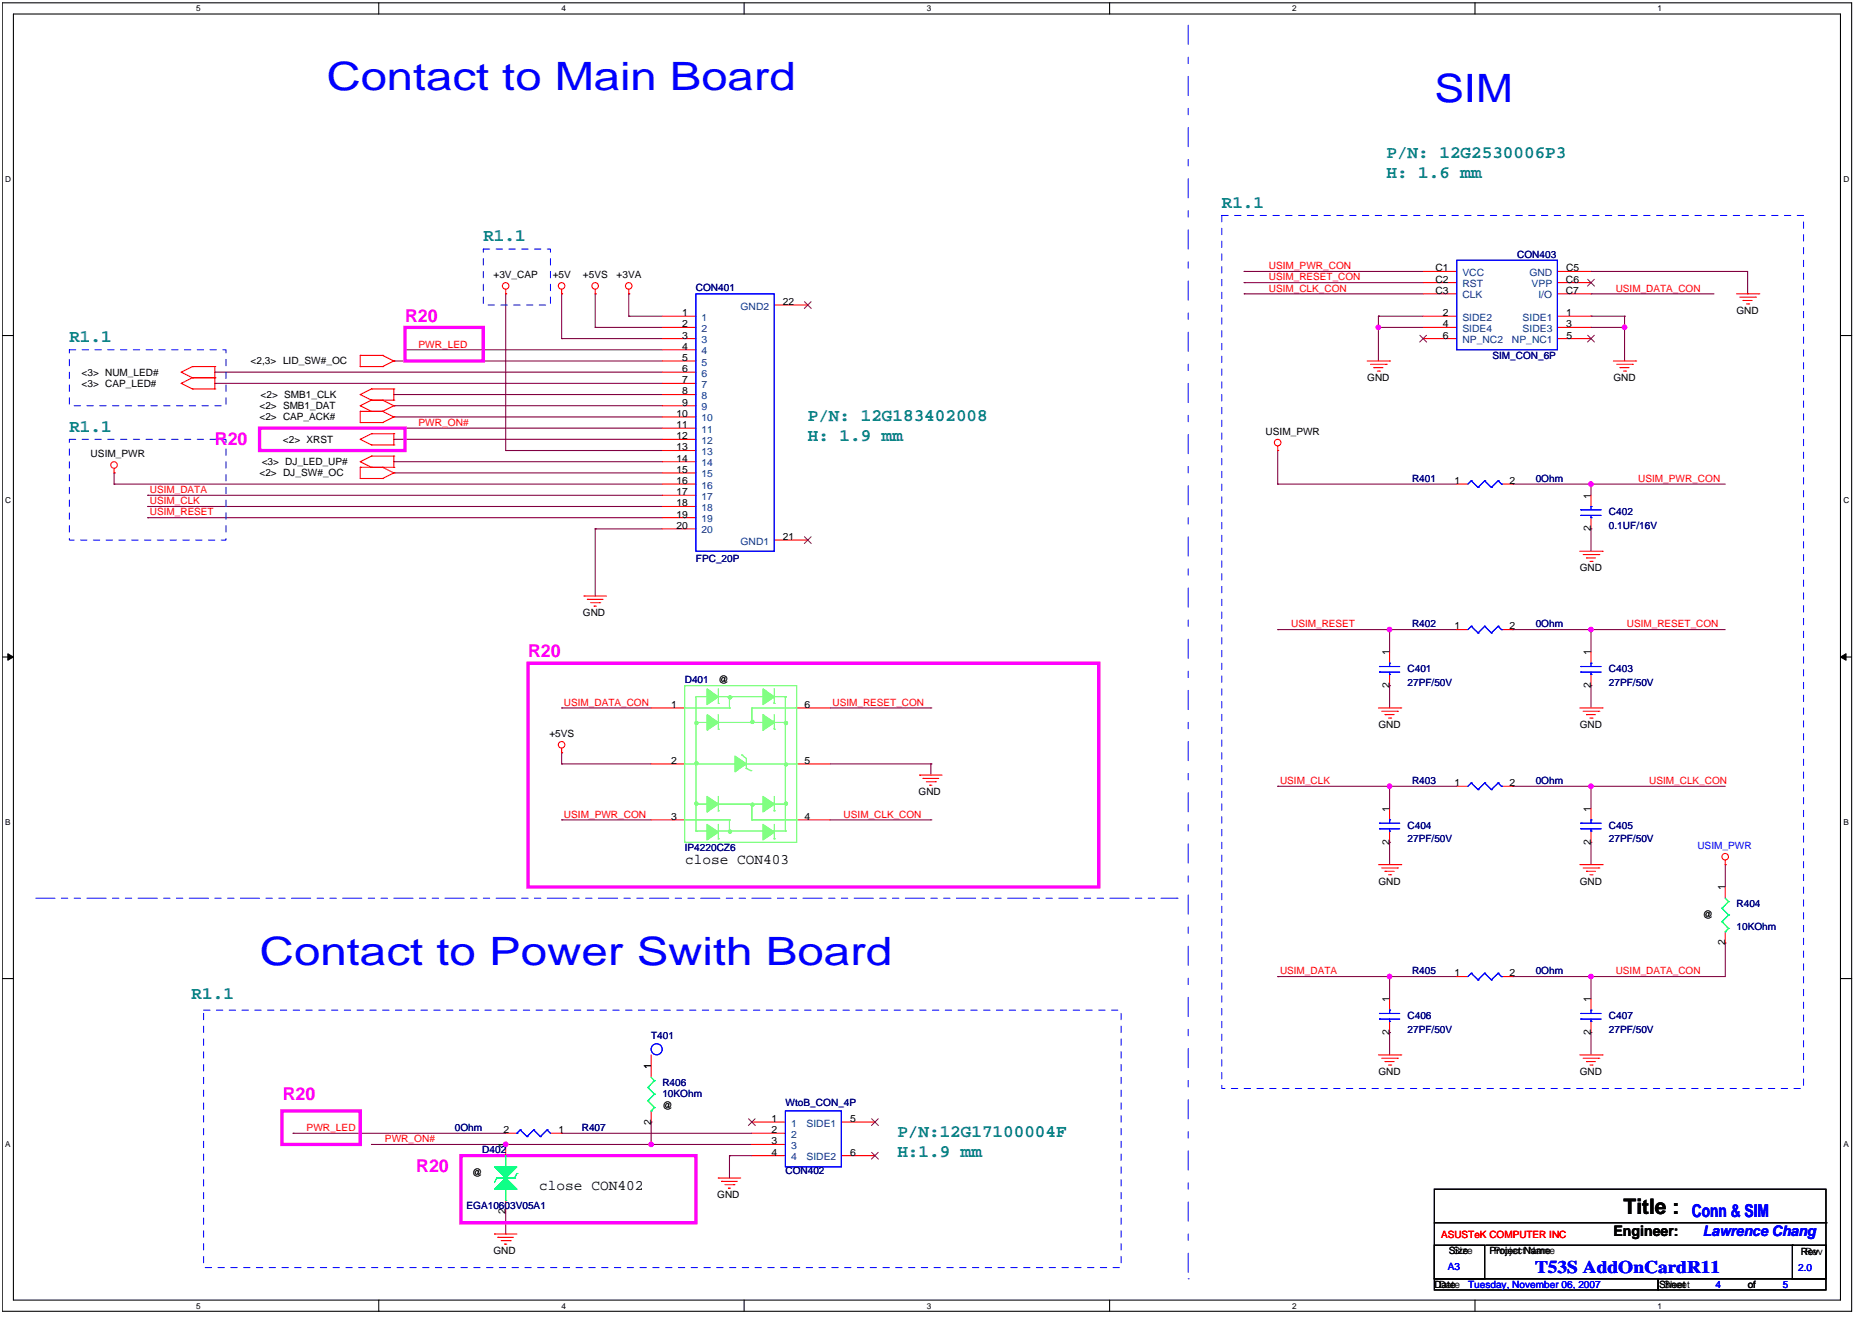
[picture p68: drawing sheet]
<svg xmlns="http://www.w3.org/2000/svg" width="297mm" height="210mm" viewBox="0 0 297 210" stroke-linecap="round" stroke-linejoin="round" font-family="sans-serif">
<defs><g id="words">
<g font-size="6.2" fill="#00f">
<text x="51.9" y="14.4">Contact to Main Board</text>
<text x="227.9" y="16.2">SIM</text>
<text x="41.3" y="153.3">Contact to Power Swith Board</text>
</g>
<text font-size="3.4" x="258" y="192.9">Title :</text>
<g font-size="2.8" fill="#008080">
<text x="220.3" y="25.1">P/N: 12G2530006P3</text>
<text x="220.3" y="28.3">H: 1.6 mm</text>
<text x="194.2" y="33">R1.1</text>
<text x="76.8" y="38.4">R1.1</text>
<text x="11" y="54.4">R1.1</text>
<text x="11" y="68.6">R1.1</text>
<text x="128.4" y="66.8">P/N: 12G183402008</text>
<text x="128.4" y="70">H: 1.9 mm</text>
<text x="30.5" y="158.7">R1.1</text>
<text x="142.6" y="180.6">P/N:12G17100004F</text>
<text x="142.6" y="183.8">H:1.9 mm</text>
</g>
<g font-size="2.8" fill="#f0f">
<text x="64.4" y="51.1">R20</text>
<text x="34.1" y="70.7">R20</text>
<text x="83.9" y="104.4">R20</text>
<text x="44.9" y="174.8">R20</text>
<text x="66.1" y="186.2">R20</text>
</g>
<g font-size="2.8" fill="#00f">
<text x="268.8" y="193.3">Conn &amp; SIM</text>
<text x="243.9" y="202.2">T53S AddOnCardR11</text>
</g>
<g font-size="2.3">
<text x="108.9" y="137.3">close CON403</text>
<text x="85.7" y="189">close CON402</text>
<text x="256.4" y="196.4">Engineer:</text>
</g>
<text font-size="2.3" fill="#00f" x="270.6" y="196.4">Lawrence Chang</text>
<g font-size="1.6" fill="#000080">
<text x="241.1" y="41">CON403</text>
<text x="110.6" y="46.1">CON401</text>
<text x="237.2" y="57">SIM_CON_6P</text>
<text x="224.4" y="76.5">R401</text>
<text x="244" y="76.5">0Ohm</text>
<text x="255.7" y="81.9">C402</text>
<text x="110.6" y="89.2">FPC_20P</text>
<text x="255.7" y="84">0.1UF/16V</text>
<text x="224.4" y="99.7">R402</text>
<text x="244" y="99.7">0Ohm</text>
<text x="223.7" y="106.8">C401</text>
<text x="255.7" y="106.8">C403</text>
<text x="108.8" y="108.5">D401</text>
<text x="223.7" y="108.9">27PF/50V</text>
<text x="255.7" y="108.9">27PF/50V</text>
<text x="224.4" y="124.5">R403</text>
<text x="244" y="124.5">0Ohm</text>
<text x="223.7" y="131.7">C404</text>
<text x="255.7" y="131.7">C405</text>
<text x="108.8" y="135.3">IP4220CZ6</text>
<text x="223.7" y="133.8">27PF/50V</text>
<text x="255.7" y="133.8">27PF/50V</text>
<text x="275.9" y="144.1">R404</text>
<text x="275.9" y="147.7">10KOhm</text>
<text x="224.4" y="154.8">R405</text>
<text x="244" y="154.8">0Ohm</text>
<text x="223.7" y="161.9">C406</text>
<text x="255.7" y="161.9">C407</text>
<text x="103.5" y="165.1">T401</text>
<text x="223.7" y="164">27PF/50V</text>
<text x="255.7" y="164">27PF/50V</text>
<text x="105.3" y="172.6">R406</text>
<text x="72.3" y="179.7">0Ohm</text>
<text x="92.4" y="179.7">R407</text>
<text x="105.3" y="174.3">10KOhm</text>
<text x="124.8" y="175.7">WtoB_CON_4P</text>
<text x="76.6" y="183.2">D402</text>
<text x="124.8" y="186.4">CON402</text>
<text x="74.1" y="192.1">EGA10603V05A1</text>
</g>
<g font-size="1.6">
<text x="78.4" y="44.2">+3V_CAP</text>
<text x="87.8" y="44.2">+5V</text>
<text x="92.6" y="44.2">+5VS</text>
<text x="98" y="44.2">+3VA</text>
<text x="228.1" y="43.1">C1</text>
<text x="228.1" y="44.9">C2</text>
<text x="228.1" y="46.7">C3</text>
<text x="248.8" y="46.7">C7</text>
<text x="248.8" y="44.9">C6</text>
<text x="248.9" y="43.1">C5</text>
<text x="108.4" y="50.2">1</text>
<text x="108.4" y="52">2</text>
<text x="108.4" y="53.8">3</text>
<text x="124.4" y="48.4">22</text>
<text x="229.3" y="50.2">2</text>
<text x="229.3" y="52">4</text>
<text x="229.3" y="53.8">6</text>
<text x="248.9" y="50.2">1</text>
<text x="248.9" y="52">3</text>
<text x="248.9" y="53.8">5</text>
<text x="275.9" y="49.9">GND</text>
<text x="13" y="59.7">&lt;3&gt; NUM_LED#</text>
<text x="39.8" y="57.9">&lt;2,3&gt; LID_SW#_OC</text>
<text x="108.4" y="55.6">4</text>
<text x="108.4" y="57.3">5</text>
<text x="108.4" y="59.1">6</text>
<text x="13" y="61.4">&lt;3&gt; CAP_LED#</text>
<text x="41.2" y="65">&lt;2&gt; SMB1_DAT</text>
<text x="41.4" y="63.2">&lt;2&gt; SMB1_CLK</text>
<text x="108.4" y="60.9">7</text>
<text x="108.4" y="62.7">8</text>
<text x="108.4" y="64.4">9</text>
<text x="217.3" y="60.5">GND</text>
<text x="256.4" y="60.5">GND</text>
<text x="41.2" y="66.8">&lt;2&gt; CAP_ACK#</text>
<text x="45" y="70.3">&lt;2&gt; XRST</text>
<text x="107.5" y="66.2">10</text>
<text x="107.5" y="68">11</text>
<text x="107.5" y="69.8">12</text>
<text x="107.5" y="71.6">13</text>
<text x="201.1" y="69.1">USIM_PWR</text>
<text x="14.4" y="72.6">USIM_PWR</text>
<text x="41.2" y="75.7">&lt;2&gt; DJ_SW#_OC</text>
<text x="41.6" y="73.9">&lt;3&gt; DJ_LED_UP#</text>
<text x="107.5" y="73.3">14</text>
<text x="107.5" y="75.1">15</text>
<text x="107.5" y="76.9">16</text>
<text x="231.1" y="76.9">1</text>
<text x="239.9" y="76.9">2</text>
<text x="107.5" y="78.7">17</text>
<text x="107.5" y="80.4">18</text>
<text x="107.5" y="82.2">19</text>
<text x="252.8" y="79.2" transform="rotate(-90 252.8 79.2)">1</text>
<text x="107.5" y="84">20</text>
<text x="124.4" y="85.8">21</text>
<text x="252.8" y="84.4" transform="rotate(-90 252.8 84.4)">2</text>
<text x="251.1" y="90.8">GND</text>
<text x="92.6" y="97.9">GND</text>
<text x="231.1" y="100">1</text>
<text x="239.9" y="100">2</text>
<text x="220.8" y="104.1" transform="rotate(-90 220.8 104.1)">1</text>
<text x="252.8" y="104.1" transform="rotate(-90 252.8 104.1)">1</text>
<text x="106.7" y="112.4">1</text>
<text x="114.2" y="108.5">@</text>
<text x="127.8" y="112.4">6</text>
<text x="220.8" y="109.3" transform="rotate(-90 220.8 109.3)">2</text>
<text x="252.8" y="109.3" transform="rotate(-90 252.8 109.3)">2</text>
<text x="87.3" y="117.1">+5VS</text>
<text x="219" y="115.7">GND</text>
<text x="251.1" y="115.7">GND</text>
<text x="106.7" y="121.3">2</text>
<text x="127.8" y="121.3">5</text>
<text x="231.1" y="124.9">1</text>
<text x="239.9" y="124.9">2</text>
<text x="106.7" y="130.2">3</text>
<text x="127.8" y="130.2">4</text>
<text x="146" y="126.3">GND</text>
<text x="220.8" y="129" transform="rotate(-90 220.8 129)">1</text>
<text x="252.8" y="129" transform="rotate(-90 252.8 129)">1</text>
<text x="220.8" y="134.2" transform="rotate(-90 220.8 134.2)">2</text>
<text x="252.8" y="134.2" transform="rotate(-90 252.8 134.2)">2</text>
<text x="219" y="140.6">GND</text>
<text x="251.1" y="140.6">GND</text>
<text x="274.1" y="141.4" transform="rotate(-90 274.1 141.4)">1</text>
<text x="270.6" y="145.9">@</text>
<text x="231.1" y="155.1">1</text>
<text x="239.9" y="155.1">2</text>
<text x="274.1" y="150.2" transform="rotate(-90 274.1 150.2)">2</text>
<text x="220.8" y="159.2" transform="rotate(-90 220.8 159.2)">1</text>
<text x="252.8" y="159.2" transform="rotate(-90 252.8 159.2)">1</text>
<text x="220.8" y="164.4" transform="rotate(-90 220.8 164.4)">2</text>
<text x="252.8" y="164.4" transform="rotate(-90 252.8 164.4)">2</text>
<text x="103.5" y="169.9" transform="rotate(-90 103.5 169.9)">1</text>
<text x="219" y="170.8">GND</text>
<text x="251.1" y="170.8">GND</text>
<text x="103.5" y="178.6" transform="rotate(-90 103.5 178.6)">2</text>
<text x="105.3" y="176.1">@</text>
<text x="122.6" y="178.2">1</text>
<text x="135.1" y="178.2">5</text>
<text x="80" y="180">2</text>
<text x="80.3" y="182.3" transform="rotate(-90 80.3 182.3)">1</text>
<text x="88.7" y="180">1</text>
<text x="122.6" y="183.6">4</text>
<text x="122.6" y="181.8">3</text>
<text x="122.6" y="180">2</text>
<text x="135.1" y="183.6">6</text>
<text x="75" y="186.8">@</text>
<text x="114" y="190.3">GND</text>
<text x="80.3" y="192.9" transform="rotate(-90 80.3 192.9)">2</text>
<text x="78.4" y="199.2">GND</text>
<text x="230.2" y="199.2">Size</text>
<text x="230.9" y="199.2">Size</text>
<text x="236.7" y="199.2">Project Name</text>
<text x="237.4" y="199.2">Project Name</text>
<text x="286.1" y="199.4">Rev</text>
<text x="286.8" y="199.4">Rev</text>
<text x="227.9" y="204.6">Date</text>
<text x="228.6" y="204.6">Date</text>
<text x="263.6" y="204.6">Sheet</text>
<text x="264.3" y="204.6">Sheet</text>
<text x="277.7" y="204.6">of</text>
</g>
<g font-size="1.6" fill="#f00">
<text x="201.6" y="44.5">USIM_RESET_CON</text>
<text x="201.6" y="42.8">USIM_PWR_CON</text>
<text x="201.6" y="46.3">USIM_CLK_CON</text>
<text x="256.7" y="46.3">USIM_DATA_CON</text>
<text x="66.5" y="55.2">PWR_LED</text>
<text x="66.5" y="67.7">PWR_ON#</text>
<text x="260.3" y="76.5">USIM_PWR_CON</text>
<text x="23.8" y="78.3">USIM_DATA</text>
<text x="23.8" y="81.9">USIM_RESET</text>
<text x="23.8" y="80.1">USIM_CLK</text>
<text x="205.2" y="99.7">USIM_RESET</text>
<text x="258.5" y="99.7">USIM_RESET_CON</text>
<text x="89.6" y="112.1">USIM_DATA_CON</text>
<text x="132.3" y="112.1">USIM_RESET_CON</text>
<text x="203.4" y="124.5">USIM_CLK</text>
<text x="262.1" y="124.5">USIM_CLK_CON</text>
<text x="89.6" y="129.9">USIM_PWR_CON</text>
<text x="134.1" y="129.9">USIM_CLK_CON</text>
<text x="203.4" y="154.8">USIM_DATA</text>
<text x="256.7" y="154.8">USIM_DATA_CON</text>
<text x="48.7" y="179.7">PWR_LED</text>
<text x="61.2" y="181.4">PWR_ON#</text>
<text x="229" y="196.7">ASUSTeK COMPUTER INC</text>
</g>
<g font-size="1.6" fill="#004080">
<text x="232.4" y="43.8">VCC</text>
<text x="232.4" y="45.6">RST</text>
<text x="232.4" y="47.4">CLK</text>
<text x="243" y="43.8">GND</text>
<text x="243.4" y="45.6">VPP</text>
<text x="244.5" y="47.4">I/O</text>
<text x="111.5" y="51">1</text>
<text x="111.5" y="52.7">2</text>
<text x="117.7" y="49.2">GND2</text>
<text x="232.4" y="51">SIDE2</text>
<text x="232.4" y="52.7">SIDE4</text>
<text x="241.9" y="51">SIDE1</text>
<text x="241.9" y="52.7">SIDE3</text>
<text x="111.5" y="54.5">3</text>
<text x="111.5" y="56.3">4</text>
<text x="111.5" y="58.1">5</text>
<text x="111.5" y="59.8">6</text>
<text x="232.4" y="54.5">NP_NC2</text>
<text x="240.3" y="54.5">NP_NC1</text>
<text x="111.5" y="61.6">7</text>
<text x="111.5" y="63.4">8</text>
<text x="111.5" y="65.2">9</text>
<text x="111.5" y="67">10</text>
<text x="111.5" y="68.7">11</text>
<text x="111.5" y="70.5">12</text>
<text x="111.5" y="72.3">13</text>
<text x="111.5" y="74.1">14</text>
<text x="111.5" y="75.8">15</text>
<text x="111.5" y="77.6">16</text>
<text x="111.5" y="79.4">17</text>
<text x="111.5" y="81.2">18</text>
<text x="111.5" y="83">19</text>
<text x="111.5" y="84.7">20</text>
<text x="117.7" y="86.5">GND1</text>
<text x="125.7" y="179">1</text>
<text x="128.2" y="179">SIDE1</text>
<text x="125.7" y="184.3">4</text>
<text x="125.7" y="182.5">3</text>
<text x="125.7" y="180.7">2</text>
<text x="128.2" y="184.3">SIDE2</text>
</g>
<g font-size="1.6" fill="#00f">
<text x="269.7" y="134.9">USIM_PWR</text>
<text x="230.1" y="201.7">A3</text>
<text x="285.7" y="201.9">2.0</text>
<text x="233.3" y="204.6">Tuesday, November 06, 2007</text>
<text x="272.6" y="204.6">4</text>
<text x="283.3" y="204.6">5</text>
</g>
<g font-size="1.3">
<text x="31.2" y="1.8">5</text>
<text x="89.2" y="1.8">4</text>
<text x="147.3" y="1.8">3</text>
<text x="205.4" y="1.8">2</text>
<text x="263.4" y="1.8">1</text>
<text x=".8" y="28.9">D</text>
<text x="292.9" y="28.9">D</text>
<text x=".8" y="80">C</text>
<text x="292.9" y="80">C</text>
<text x=".8" y="131">B</text>
<text x="292.9" y="131">B</text>
<text x=".8" y="182.1">A</text>
<text x="292.9" y="182.1">A</text>
<text x="31.2" y="207.9">5</text>
<text x="89.2" y="207.9">4</text>
<text x="147.3" y="207.9">3</text>
<text x="205.4" y="207.9">2</text>
<text x="263.4" y="207.9">1</text>
</g>
</g></defs>
<path d="M.4 .4h293.8v207.9h-293.8zM2.1 2.2h290.4v204.3h-290.4z" fill="none" stroke="#000" stroke-width=".17"/>
<g fill="#fff">
<path d="M31.1 .6h.7v1.5h-.7z"/>
<path d="M31.1 206.7h.7v1.4h-.7z"/>
</g>
<path d="M60.2 .4v1.8M60.2 206.5v1.8" fill="none" stroke="#000" stroke-width=".17"/>
<g fill="#fff">
<path d="M89.2 .6h.7v1.5h-.7z"/>
<path d="M89.2 206.7h.7v1.4h-.7z"/>
</g>
<path d="M118.2 .4v1.8M118.2 206.5v1.8" fill="none" stroke="#000" stroke-width=".17"/>
<g fill="#fff">
<path d="M147.3 .6h.7v1.5h-.7z"/>
<path d="M147.3 206.7h.7v1.4h-.7z"/>
</g>
<path d="M176.3 .4v1.8M176.3 206.5v1.8" fill="none" stroke="#000" stroke-width=".17"/>
<g fill="#fff">
<path d="M205.3 .6h.7v1.5h-.7z"/>
<path d="M205.3 206.7h.7v1.4h-.7z"/>
</g>
<path d="M234.4 .4v1.8M234.4 206.5v1.8" fill="none" stroke="#000" stroke-width=".17"/>
<g fill="#fff">
<path d="M263.4 .6h.7v1.5h-.7z"/>
<path d="M263.4 206.7h.7v1.4h-.7z"/>
<path d="M.8 27.8h.9v1.4h-.9z"/>
<path d="M292.9 27.8h.9v1.4h-.9z"/>
<path d="M.8 78.8h.9v1.4h-.9z"/>
<path d="M292.9 78.8h.9v1.4h-.9z"/>
</g>
<path d="M.4 53.3h1.7M292.5 53.3h1.7" fill="none" stroke="#000" stroke-width=".17"/>
<g fill="#fff">
<path d="M.8 129.9h.8v1.4h-.8z"/>
<path d="M292.9 129.9h.9v1.4h-.9z"/>
</g>
<path d="M.4 104.4h1.7M292.5 104.4h1.7" fill="none" stroke="#000" stroke-width=".17"/>
<path d="M1.2 103.8l.9 .6-.9 .5zM292.5 104.4l.9-.6v1.1z" fill="#000"/>
<path d="M1.2 103.8l.9 .6-.9 .5zM292.5 104.4l.9-.6v1.1z" fill="none" stroke="#000" stroke-width=".16"/>
<g fill="#fff">
<path d="M.8 181h.8v1.4h-.8z"/>
<path d="M292.9 181h.9v1.4h-.9z"/>
</g>
<path d="M.4 155.4h1.7M292.5 155.4h1.7" fill="none" stroke="#000" stroke-width=".17"/>
<g fill="none" stroke="#800040" stroke-width=".17">
<path d="M64.4 55.6h.1M64.4 55.6h40.9M89.2 53.8h.1M89.2 46.7h.1M89.2 46.7v7.1M89.2 53.8h16.1M94.6 52h.1M94.6 46.7h.1M94.6 46.7v5.3M94.6 52h10.7M99.9 46.7h.1M99.9 50.2h.1"/>
<path d="M99.9 46.7v3.5M99.9 50.2h5.4M197.7 44.9h.1M197.7 44.9h28.4M252.8 46.7h.1M252.8 46.7h19.6M64.4 68h.1M64.4 68h40.9M94.6 84h.1M94.6 84v10.7M274.2 137.3h.1M274.2 137.3v3.6"/>
<path d="M203 155.1h.1M203 155.1h17.8M220.8 155.1h.1M220.8 155.1v3.6M252.8 155.1h.1M252.8 155.1v3.6M274.2 149.8h.1M274.2 149.8v5.3h-21.4M103.5 178.2h.1M103.5 178.2v3.6M115.9 183.6h.1M115.9 183.6v3.5"/>
<path d="M115.9 183.6h3.6"/>
</g>
<circle cx="252.8" cy="155.1" r=".35" fill="#f0f"/>
<circle cx="252.8" cy="155.1" r=".35" fill="none" stroke="#f0f" stroke-width=".17"/>
<path d="M220.8 155.1h10.7M220.8 155.1h.1M240.4 155.1h12.4M240.4 155.1h.1M220.8 164h.1M220.8 164v3.6M252.8 164h.1M252.8 164v3.6" fill="none" stroke="#800040" stroke-width=".17"/>
<circle cx="220.8" cy="155.1" r=".35" fill="#f0f"/>
<circle cx="220.8" cy="155.1" r=".35" fill="none" stroke="#f0f" stroke-width=".17"/>
<path d="M197.7 43.1h.1M197.7 46.7h.1M197.7 43.1h28.4M197.7 46.7h28.4M252.8 76.9h.1M252.8 76.9v1.8M252.8 76.9h21.4M252.8 84h.1M252.8 84v3.6" fill="none" stroke="#800040" stroke-width=".17"/>
<circle cx="252.8" cy="76.9" r=".35" fill="#f0f"/>
<circle cx="252.8" cy="76.9" r=".35" fill="none" stroke="#f0f" stroke-width=".17"/>
<path d="M203 76.9h.1M203 76.9h28.5M220.8 108.9h.1M220.8 108.9v3.6M252.8 100h.1M252.8 100h21.4" fill="none" stroke="#800040" stroke-width=".17"/>
<circle cx="252.8" cy="100" r=".35" fill="#f0f"/>
<circle cx="252.8" cy="100" r=".35" fill="none" stroke="#f0f" stroke-width=".17"/>
<path d="M220.8 100h.1M220.8 100v3.6" fill="none" stroke="#800040" stroke-width=".17"/>
<circle cx="220.8" cy="100" r=".35" fill="#f0f"/>
<circle cx="220.8" cy="100" r=".35" fill="none" stroke="#f0f" stroke-width=".17"/>
<g fill="none" stroke="#800040" stroke-width=".17">
<path d="M240.4 76.9h12.4M240.4 76.9h.1M203 100h.1M203 100h28.5M220.8 100h.1M252.8 100h.1M252.8 100v3.6M220.8 124.9h10.7M220.8 133.8h.1M220.8 124.9h.1M220.8 133.8v3.5M252.8 124.9h.1"/>
<path d="M252.8 124.9v3.6"/>
</g>
<circle cx="220.8" cy="124.9" r=".35" fill="#f0f"/>
<circle cx="220.8" cy="124.9" r=".35" fill="none" stroke="#f0f" stroke-width=".17"/>
<path d="M203 124.9h.1M203 124.9h17.8M220.8 124.9h.1M220.8 124.9v3.6M252.8 133.8h.1M252.8 124.9h.1M252.8 133.8v3.5M252.8 124.9h21.4" fill="none" stroke="#800040" stroke-width=".17"/>
<circle cx="252.8" cy="124.9" r=".35" fill="#f0f"/>
<circle cx="252.8" cy="124.9" r=".35" fill="none" stroke="#f0f" stroke-width=".17"/>
<path d="M252.8 43.1h.1M252.8 43.1h24.9v3.6M277.7 46.7h.1M240.4 100h12.4M240.4 100h.1M240.4 124.9h12.4M240.4 124.9h.1M103.5 181.8h16M103.5 181.8h.1" fill="none" stroke="#800040" stroke-width=".17"/>
<circle cx="103.5" cy="181.8" r=".35" fill="#f0f"/>
<circle cx="103.5" cy="181.8" r=".35" fill="none" stroke="#f0f" stroke-width=".17"/>
<path d="M46.6 180h33.8M46.6 180h.1M80.4 181.8h.1M80.4 181.8h23.1M89.2 180h.1M89.2 180h30.3" fill="none" stroke="#800040" stroke-width=".17"/>
<circle cx="80.3" cy="181.8" r=".35" fill="#f0f"/>
<circle cx="80.3" cy="181.8" r=".35" fill="none" stroke="#f0f" stroke-width=".17"/>
<g fill="none" stroke="#800040" stroke-width=".17">
<path d="M34.1 59.1h.1M34.1 59.1h71.2M62.6 57.3h.1M62.6 57.3h42.7M219 50.2h7.1M219 52h7.1M219 50.2h.1M219 52h.1M219 52v5.3M23.5 78.7h.1M23.5 78.7h81.8M34.1 60.9h.1"/>
<path d="M34.1 60.9h71.2M62.6 62.7h.1M62.6 64.5h.1M62.6 66.2h.1M62.6 75.1h.1M62.6 69.8h.1M62.6 73.3h.1M62.6 62.7h42.7M62.6 64.5h42.7M62.6 66.2h42.7M62.6 75.1h42.7M62.6 69.8h42.7"/>
<path d="M62.6 73.3h42.7M23.5 82.2h.1M23.5 80.5h.1M23.5 82.2h81.8M23.5 80.5h81.8M94.6 84h.1M94.6 84h10.7M252.8 108.9h.1M252.8 108.9v3.6"/>
</g>
<circle cx="219" cy="52" r=".35" fill="#f0f"/>
<circle cx="219" cy="52" r=".35" fill="none" stroke="#f0f" stroke-width=".17"/>
<path d="M252.8 50.2h5.4M252.8 50.2h.1M252.8 52h.1M258.2 50.2h.1M258.2 50.2v1.8h-5.4" fill="none" stroke="#800040" stroke-width=".17"/>
<circle cx="258.1" cy="52" r=".35" fill="#f0f"/>
<circle cx="258.1" cy="52" r=".35" fill="none" stroke="#f0f" stroke-width=".17"/>
<g fill="none" stroke="#800040" stroke-width=".17">
<path d="M80.4 46.7h.1M80.4 46.7v24.9M219 50.2h.1M219 50.2v1.8M258.2 52h.1M258.2 52v5.3M18.1 76.9h.1M18.1 75.1h.1M18.1 75.1v1.8M18.1 76.9h87.2M80.4 71.6h.1M80.4 71.6h24.9"/>
<path d="M203 71.6h.1M203 71.6v5.3M89.2 119.6h.1M89.2 112.5h.1M89.2 119.6v1.7M89.2 112.5h14.3M131.9 112.5h16M147.9 112.5h.1M89.2 121.3h.1M89.2 130.2h.1M89.2 121.3h14.3M89.2 130.2h14.3"/>
<path d="M131.9 121.3h16M131.9 130.2h16M147.9 121.3h.1M147.9 130.2h.1M147.9 121.3v1.8M59 181.8h.1M59 181.8h21.4M80.4 196h.1M80.4 192.5v3.5"/>
</g>
<g fill="none" stroke="#f00" stroke-width=".17">
<path d="M28.8 59.1h.1M28.8 59.1l1.8 .9M30.6 58.2l-1.8 .9M30.6 58.2h.1M30.6 58.2h3.5M34.1 58.2h.1M34.1 58.2v3.6M57.2 58.2h.1M57.2 56.5h.1M57.2 56.5v1.7M57.2 56.5h3.6M57.2 58.2h3.6"/>
<path d="M60.8 56.5h.1M60.8 58.2h.1M60.8 56.5l1.8 .8M62.6 57.3h.1M62.6 57.3l-1.8 .9M80.4 46.7h.1M80.4 46v.7M89.2 46.7h.1M89.2 46v.7M94.6 46.7h.1M94.6 46v.7M99.9 46.7h.1"/>
<path d="M99.9 46v.7M105.3 57.3h5.3M105.3 50.2h5.3M105.3 52h5.3M105.3 53.8h5.3M105.3 55.6h5.3M105.3 59.1h5.3M123 48.5h5.4M217.3 57.3h3.5M217.8 57.9h2.5M218.3 58.4h1.5M218.3 58.4h.1"/>
<path d="M218.9 59h.3M219.2 59h.1M220.3 57.9h.1M220.8 57.3h.1M226.1 46.7h5.4M226.1 50.2h5.4M226.1 52h5.4M226.1 53.8h5.4M226.1 43.1h5.4M226.1 44.9h5.4M247.5 46.7h5.3M247.5 50.2h5.3"/>
<path d="M247.5 52h5.3M247.5 53.8h5.3M247.5 43.1h5.3M247.5 44.9h5.3M256.4 57.3h3.5M256.9 57.9h2.5M257.4 58.4h1.5M257.4 58.4h.1M258 59h.3M258.3 59h.1M259.4 57.9h.1M259.9 57.3h.1"/>
<path d="M275.9 46.7h3.6M276.5 47.2h2.5M277 47.7h1.4M277 47.7h.1M277.5 48.3h.4M277.9 48.3h.1M279 47.2h.1M279.5 46.7h.1M18.1 75.1h.1M18.1 74.4v.7M28.8 60.9h.1M28.8 60.9l1.8 .9"/>
<path d="M30.6 60l-1.8 .9M30.6 60h.1M30.6 61.8h.1M30.6 60h3.5M30.6 61.8h3.5M34.1 60h.1M34.1 61.8h.1M57.2 62.7l1.8 .9M57.2 69.8l1.8 .9M57.2 62.7h.1M57.2 64.5h.1M57.2 67.1h.1"/>
<path d="M57.2 65.3h.1M57.2 76h.1M57.2 74.2h.1M57.2 73.3h.1M57.2 69.8h.1M57.2 64.5l1.8 .8M57.2 65.3h3.6M57.2 65.3v1.8M57.2 74.2v1.8M57.2 74.2h5.4M57.2 73.3l1.8 .9M57.2 67.1h3.6"/>
<path d="M57.2 76h3.6M59 61.8h.1M59 63.6h.1M59 65.3h.1M59 72.5h.1M59 74.2h.1M59 68.9h.1M59 70.7h.1M59 61.8h3.6M59 63.6l-1.8 .9M59 72.5l-1.8 .8M59 68.9h3.6"/>
<path d="M59 61.8l-1.8 .9M59 68.9l-1.8 .9M59 63.6h3.6M59 72.5h3.6M59 70.7h3.6M60.8 63.6l1.8 .9M60.8 63.6h.1M60.8 65.3h.1M60.8 67.1h.1M60.8 74.2h.1M60.8 76h.1M60.8 65.3l1.8 .9"/>
<path d="M60.8 74.2l1.8 .9M62.6 61.8h.1M62.6 63.6h.1M62.6 64.5h.1M62.6 66.2h.1M62.6 75.1h.1M62.6 74.2h.1M62.6 72.5h.1M62.6 68.9h.1M62.6 70.7h.1M62.6 61.8v1.8M62.6 68.9v1.8"/>
<path d="M62.6 72.5v1.7M62.6 66.2l-1.8 .9M62.6 75.1l-1.8 .9M62.6 64.5l-1.8 .8M105.3 60.9h5.3M105.3 62.7h5.3M105.3 64.5h5.3M105.3 66.2h5.3M105.3 68h5.3M105.3 69.8h5.3M105.3 71.6h5.3M105.3 73.3h5.3"/>
<path d="M105.3 75.1h5.3M105.3 76.9h5.3M105.3 78.7h5.3M203 71.6h.1M203 70.8v.8M231.5 76.9h1.8M238.6 76.9h1.8M252.8 78.7v1.8M92.8 94.7h3.6M92.8 94.7h.1M93.3 95.2h2.5M93.3 95.2h.1"/>
<path d="M93.9 95.7h1.4M94.4 96.3h.4M94.4 96.3h.1M95.3 95.7h.1M105.3 80.5h5.3M105.3 82.2h5.3M105.3 84h5.3M123 85.8h5.4M251 87.6h3.6M251.6 88.1h2.5M252.1 88.6h1.4M252.1 88.6h.1"/>
<path d="M252.6 89.2h.4M252.8 82.2v1.8M253 89.2h.1M254.1 88.1h.1M254.6 87.6h.1M89.2 119.6h.1M89.2 118.8v.8M103.5 112.5h5.3M126.6 112.5h5.3M219 112.5h3.6M219.6 113h2.5M220.1 113.5h1.4"/>
<path d="M220.1 113.5h.1M220.6 114.1h.4M220.8 103.6v1.7M220.8 107.1v1.8M221 114.1h.1M222.1 113h.1M222.6 112.5h.1M251 112.5h3.6M251.6 113h2.5M252.1 113.5h1.4M252.1 113.5h.1M252.6 114.1h.4"/>
<path d="M253 114.1h.1M254.1 113h.1M254.6 112.5h.1M103.5 121.3h5.3M103.5 130.2h5.3M126.6 121.3h5.3M126.6 130.2h5.3M146.1 123.1h3.6M146.1 123.1h.1M146.7 123.7h2.5M146.7 123.7h.1M147.2 124.2h1.4"/>
<path d="M147.8 124.7h.3M147.8 124.7h.1M148.6 124.2h.1M219 137.3h3.6M219.6 137.9h2.5M220.1 138.4h1.4M220.1 138.4h.1M220.6 139h.4M221 139h.1M222.1 137.9h.1M222.6 137.3h.1M251 137.3h3.6"/>
<path d="M251.6 137.9h2.5M252.1 138.4h1.4M252.1 138.4h.1M252.6 139h.4M253 139h.1M254.1 137.9h.1M254.6 137.3h.1M274.2 137.3h.1M274.2 136.6v.7M103.5 167.6v1.8M119.5 178.2h5.3M133.7 178.2h5.3"/>
<path d="M219 167.6h3.6M219.6 168.1h2.5M220.1 168.6h1.4M220.1 168.6h.1M220.6 169.2h.4M221 169.2h.1M222.1 168.1h.1M222.6 167.6h.1M251 167.6h3.6M251.6 168.1h2.5M252.1 168.6h1.4M252.1 168.6h.1"/>
<path d="M252.6 169.2h.4M253 169.2h.1M254.1 168.1h.1M254.6 167.6h.1M78.6 196h3.5M78.6 196h.1M79.1 196.5h2.5M79.1 196.5h.1M79.6 197.1h1.5M80.2 197.6h.3M80.2 197.6h.1M81.1 197.1h.1"/>
<path d="M114.1 187.1h3.6M114.1 187.1h.1M114.7 187.7h2.5M114.7 187.7h.1M115.2 188.2h1.4M115.7 188.7h.4M115.7 188.7h.1M116.6 188.2h.1M119.5 183.6h5.3M119.5 181.8h5.3M119.5 180h5.3M133.7 183.6h5.3"/>
<circle cx="80.3" cy="45.4" r=".52"/>
<circle cx="89.2" cy="45.4" r=".52"/>
<circle cx="94.6" cy="45.4" r=".52"/>
<circle cx="99.9" cy="45.4" r=".52"/>
<circle cx="18.1" cy="73.9" r=".52"/>
<circle cx="203" cy="70.3" r=".52"/>
<circle cx="89.2" cy="118.3" r=".52"/>
<circle cx="274.1" cy="136.1" r=".52"/>
</g>
<path d="M227.9 194.2h62.3M227.9 188.9h62.3v14.2h-62.3zM227.9 197.8h8v5.3h-8zM236.1 197.8h48.7M284.8 197.8h.1M284.8 197.8h5.4v5.3h-5.4zM290.2 194.2h.1M227.9 203.1h35.6v1.8h-35.6zM263.5 203.1h26.7v1.8h-26.7z" fill="none" stroke="#000" stroke-width=".17"/>
<path d="M188.8 4v199.1M188.8 203.1h.1" fill="none" stroke="#00f" stroke-width=".16" stroke-dasharray="3 2 1 2"/>
<path d="M5.7 142.7h181.3M187 142.7h.1" fill="none" stroke="#00f" stroke-width=".16" stroke-dasharray="3 1 1 1 1 1"/>
<path d="M76.8 39.6h10.7v8.9h-10.7zM194.1 34.2h92.5v138.7h-92.5zM11 55.6h24.9v8.9h-24.9zM11 69.8h24.9v16h-24.9zM32.4 160.5h145.7v40.9h-145.7z" fill="none" stroke="#00f" stroke-width=".16" stroke-dasharray="1 1 1 1 1 1 1 1"/>
<path d="M64.4 52h12.4v5.3h-12.4zM41.2 68h23.2v3.6h-23.2zM83.9 105.3h90.7v35.6h-90.7zM44.8 176.5h12.4v5.3h-12.4zM73.2 183.6h37.4v10.6h-37.4z" fill="none" stroke="#f0f" stroke-width=".53"/>
<g fill="none" stroke="#00f" stroke-width=".17">
<path d="M110.6 46.7h12.4v40.9h-12.4zM231.5 41.3h16v14.3h-16zM233.8 76.4h.1M233.8 76.4l1.1 1M233.8 76.4l-.5 .5M234.9 77.4h.1M235.9 76.4h.1M235.9 76.4l1.1 1M235.9 76.4l-1 1M237 77.4h.1M238.1 76.4h.1M238.1 76.4l.5 .5"/>
<path d="M238.1 76.4l-1.1 1M238.6 76.9h.1M251.2 81h3.2M251.2 81.9h3.2M251.2 81h.1M251.2 81.9h.1M252.8 80.5h.1M252.8 82.2h.1M252.8 80.5v.5M252.8 81.9v.3M219.2 105.9h3.2M219.2 106.8h3.2"/>
<path d="M219.2 105.9h.1M219.2 106.8h.1M220.8 105.3h.1M220.8 107.1h.1M220.8 105.3v.6M220.8 106.8v.3M124.8 176.5h8.9v8.9h-8.9z"/>
<circle cx="104.4" cy="166.7" r=".88"/>
</g>
<g fill="none" stroke="#804000" stroke-width=".16">
<path d="M127.8 47.9l1.1 1.1M128.9 47.9l-1.1 1.1M225.6 53.3l1.1 1M226.7 53.3l-1.1 1M252.3 44.4l1.1 1M252.3 53.3l1.1 1M253.3 44.4l-1 1M253.3 53.3l-1 1M127.8 85.3l1.1 1M128.9 85.3l-1.1 1M118.9 177.7l1.1 1.1M120 177.7l-1.1 1.1"/>
<path d="M138.5 177.7l1.1 1.1M139.6 177.7l-1.1 1.1M138.5 183l1.1 1.1M139.6 183l-1.1 1.1"/>
</g>
<path d="M121.3 109.4l1.7 1.3-1.7 1.2z" fill="#80ff80"/>
<path d="M121.3 109.4l1.7 1.3-1.7 1.2zM123 111.7h.1M123 109.4v2.3" fill="none" stroke="#80ff80" stroke-width=".17"/>
<path d="M112.4 109.4l1.7 1.3-1.7 1.2z" fill="#80ff80"/>
<path d="M112.4 109.4l1.7 1.3-1.7 1.2zM114.1 111.7h.1M114.1 109.4v2.3" fill="none" stroke="#80ff80" stroke-width=".17"/>
<path d="M116.8 120.1l1.8 1.2-1.8 1.3z" fill="#80ff80"/>
<path d="M117.9 119.9h.1M117.9 119.9l.7 .6v1.6M116.8 120.1l1.8 1.2-1.8 1.3zM118.6 122.1h.1M118.6 122.1l.7 .3M119.3 122.4h.1" fill="none" stroke="#80ff80" stroke-width=".17"/>
<path d="M121.3 113.5l1.7 1.3-1.7 1.2z" fill="#80ff80"/>
<path d="M121.3 113.5l1.7 1.3-1.7 1.2zM123 115.8h.1M123 113.5v2.3" fill="none" stroke="#80ff80" stroke-width=".17"/>
<path d="M112.4 113.5l1.7 1.3-1.7 1.2z" fill="#80ff80"/>
<path d="M112.4 113.5l1.7 1.3-1.7 1.2zM114.1 115.8h.1M114.1 113.5v2.3M114.1 128.8h.1M114.1 126.5v2.3M123 128.8h.1M123 126.5v2.3" fill="none" stroke="#80ff80" stroke-width=".17"/>
<path d="M112.4 126.5l1.7 1.2-1.7 1.3z" fill="#80ff80"/>
<path d="M112.4 126.5l1.7 1.2-1.7 1.3z" fill="none" stroke="#80ff80" stroke-width=".17"/>
<path d="M121.3 126.5l1.7 1.2-1.7 1.3z" fill="#80ff80"/>
<path d="M114.1 133.3h.1M114.1 131v2.3M121.3 126.5l1.7 1.2-1.7 1.3zM123 133.3h.1M123 131v2.3" fill="none" stroke="#80ff80" stroke-width=".17"/>
<path d="M112.4 131l1.7 1.2-1.7 1.2z" fill="#80ff80"/>
<path d="M112.4 131l1.7 1.2-1.7 1.2z" fill="none" stroke="#80ff80" stroke-width=".17"/>
<path d="M121.3 131l1.7 1.2-1.7 1.2z" fill="#80ff80"/>
<g fill="none" stroke="#80ff80" stroke-width=".17">
<path d="M108.8 112.5h7.1M110.6 114.8h14.2M115.9 112.5h.1M115.9 110.7h.1M115.9 110.7v1.8M119.5 112.5h.1M119.5 112.5h6.9M119.5 112.5v2.3M124.8 110.7h-14.2v21.3M124.8 110.7h.1M124.8 114.8h.1M124.8 110.7v21.3"/>
<path d="M126.4 112.5h.1M108.8 121.3h17.8M108.8 130.2h7.1M110.6 132h.1M110.6 132h14.2M110.6 127.7h14.2M115.9 130.2h.1M115.9 132h.1M115.9 130.2v1.8M119.5 130.2h.1M119.5 130.2h7.1M119.5 127.7v2.5"/>
<path d="M121.3 131l1.7 1.2-1.7 1.2zM124.8 132h.1M124.8 127.7h.1M126.6 121.3h.1M126.6 130.2h.1"/>
</g>
<circle cx="119.6" cy="114.7" r=".26" fill="#80ff80"/>
<circle cx="119.6" cy="114.7" r=".26" fill="none" stroke="#80ff80" stroke-width=".17"/>
<circle cx="110.7" cy="114.8" r=".25" fill="#80ff80"/>
<circle cx="110.7" cy="114.8" r=".25" fill="none" stroke="#80ff80" stroke-width=".17"/>
<circle cx="124.9" cy="114.8" r=".25" fill="#80ff80"/>
<circle cx="124.9" cy="114.8" r=".25" fill="none" stroke="#80ff80" stroke-width=".17"/>
<circle cx="116" cy="110.8" r=".25" fill="#80ff80"/>
<circle cx="116" cy="110.8" r=".25" fill="none" stroke="#80ff80" stroke-width=".17"/>
<circle cx="110.7" cy="121.2" r=".25" fill="#80ff80"/>
<circle cx="110.7" cy="121.2" r=".25" fill="none" stroke="#80ff80" stroke-width=".17"/>
<circle cx="124.9" cy="121.4" r=".25" fill="#80ff80"/>
<circle cx="124.9" cy="121.4" r=".25" fill="none" stroke="#80ff80" stroke-width=".17"/>
<circle cx="119.6" cy="127.8" r=".25" fill="#80ff80"/>
<circle cx="119.6" cy="127.8" r=".25" fill="none" stroke="#80ff80" stroke-width=".17"/>
<circle cx="124.9" cy="127.7" r=".25" fill="#80ff80"/>
<circle cx="124.9" cy="127.7" r=".25" fill="none" stroke="#80ff80" stroke-width=".17"/>
<circle cx="110.7" cy="127.7" r=".25" fill="#80ff80"/>
<circle cx="110.7" cy="127.7" r=".25" fill="none" stroke="#80ff80" stroke-width=".17"/>
<circle cx="116" cy="132.1" r=".25" fill="#80ff80"/>
<g fill="none" stroke="#80ff80" stroke-width=".17">
<path d="M108.8 108.9h17.8v24.9h-17.8z"/>
<circle cx="116" cy="132.1" r=".25"/>
</g>
<path d="M121.3 109.4l1.7 1.3-1.7 1.2z" fill="#80ff80"/>
<path d="M121.3 109.4l1.7 1.3-1.7 1.2zM123 111.7h.1M123 109.4v2.3" fill="none" stroke="#80ff80" stroke-width=".17"/>
<path d="M112.4 109.4l1.7 1.3-1.7 1.2z" fill="#80ff80"/>
<path d="M112.4 109.4l1.7 1.3-1.7 1.2zM114.1 111.7h.1M114.1 109.4v2.3" fill="none" stroke="#80ff80" stroke-width=".17"/>
<path d="M116.8 120.1l1.8 1.2-1.8 1.3z" fill="#80ff80"/>
<path d="M117.9 119.9h.1M117.9 119.9l.7 .6v1.6M116.8 120.1l1.8 1.2-1.8 1.3zM118.6 122.1h.1M118.6 122.1l.7 .3M119.3 122.4h.1" fill="none" stroke="#80ff80" stroke-width=".17"/>
<path d="M121.3 113.5l1.7 1.3-1.7 1.2z" fill="#80ff80"/>
<path d="M121.3 113.5l1.7 1.3-1.7 1.2zM123 115.8h.1M123 113.5v2.3" fill="none" stroke="#80ff80" stroke-width=".17"/>
<path d="M112.4 113.5l1.7 1.3-1.7 1.2z" fill="#80ff80"/>
<path d="M112.4 113.5l1.7 1.3-1.7 1.2zM114.1 115.8h.1M114.1 113.5v2.3M114.1 128.8h.1M114.1 126.5v2.3M123 128.8h.1M123 126.5v2.3" fill="none" stroke="#80ff80" stroke-width=".17"/>
<path d="M112.4 126.5l1.7 1.2-1.7 1.3z" fill="#80ff80"/>
<path d="M112.4 126.5l1.7 1.2-1.7 1.3z" fill="none" stroke="#80ff80" stroke-width=".17"/>
<path d="M121.3 126.5l1.7 1.2-1.7 1.3z" fill="#80ff80"/>
<path d="M114.1 133.3h.1M114.1 131v2.3M121.3 126.5l1.7 1.2-1.7 1.3zM123 133.3h.1M123 131v2.3" fill="none" stroke="#80ff80" stroke-width=".17"/>
<path d="M112.4 131l1.7 1.2-1.7 1.2z" fill="#80ff80"/>
<path d="M112.4 131l1.7 1.2-1.7 1.2z" fill="none" stroke="#80ff80" stroke-width=".17"/>
<path d="M121.3 131l1.7 1.2-1.7 1.2z" fill="#80ff80"/>
<g fill="none" stroke="#80ff80" stroke-width=".17">
<path d="M108.8 112.5h7.1M110.6 114.8h14.2M115.9 112.5h.1M115.9 110.7h.1M115.9 110.7v1.8M119.5 112.5h.1M119.5 112.5h6.9M119.5 112.5v2.3M124.8 110.7h-14.2v21.3M124.8 110.7h.1M124.8 114.8h.1M124.8 110.7v21.3"/>
<path d="M126.4 112.5h.1M108.8 121.3h17.8M108.8 130.2h7.1M110.6 132h.1M110.6 132h14.2M110.6 127.7h14.2M115.9 130.2h.1M115.9 132h.1M115.9 130.2v1.8M119.5 130.2h.1M119.5 130.2h7.1M119.5 127.7v2.5"/>
<path d="M121.3 131l1.7 1.2-1.7 1.2zM124.8 132h.1M124.8 127.7h.1M126.6 121.3h.1M126.6 130.2h.1"/>
</g>
<circle cx="119.6" cy="114.7" r=".26" fill="#80ff80"/>
<circle cx="119.6" cy="114.7" r=".26" fill="none" stroke="#80ff80" stroke-width=".17"/>
<circle cx="110.7" cy="114.8" r=".25" fill="#80ff80"/>
<circle cx="110.7" cy="114.8" r=".25" fill="none" stroke="#80ff80" stroke-width=".17"/>
<circle cx="124.9" cy="114.8" r=".25" fill="#80ff80"/>
<circle cx="124.9" cy="114.8" r=".25" fill="none" stroke="#80ff80" stroke-width=".17"/>
<circle cx="116" cy="110.8" r=".25" fill="#80ff80"/>
<circle cx="116" cy="110.8" r=".25" fill="none" stroke="#80ff80" stroke-width=".17"/>
<circle cx="110.7" cy="121.2" r=".25" fill="#80ff80"/>
<circle cx="110.7" cy="121.2" r=".25" fill="none" stroke="#80ff80" stroke-width=".17"/>
<circle cx="124.9" cy="121.4" r=".25" fill="#80ff80"/>
<circle cx="124.9" cy="121.4" r=".25" fill="none" stroke="#80ff80" stroke-width=".17"/>
<circle cx="119.6" cy="127.8" r=".25" fill="#80ff80"/>
<circle cx="119.6" cy="127.8" r=".25" fill="none" stroke="#80ff80" stroke-width=".17"/>
<circle cx="124.9" cy="127.7" r=".25" fill="#80ff80"/>
<circle cx="124.9" cy="127.7" r=".25" fill="none" stroke="#80ff80" stroke-width=".17"/>
<circle cx="110.7" cy="127.7" r=".25" fill="#80ff80"/>
<circle cx="110.7" cy="127.7" r=".25" fill="none" stroke="#80ff80" stroke-width=".17"/>
<circle cx="116" cy="132.1" r=".25" fill="#80ff80"/>
<g fill="none" stroke="#80ff80" stroke-width=".17">
<path d="M108.8 108.9h17.8v24.9h-17.8z"/>
<circle cx="116" cy="132.1" r=".25"/>
</g>
<path d="M220.8 128.5v1.7M220.8 132v1.8M231.5 155.1h1.8M238.6 155.1h1.8M80.4 181.8v1.8M80.4 190.7v1.8" fill="none" stroke="#f00" stroke-width=".17"/>
<g fill="none" stroke="#00f" stroke-width=".17">
<path d="M219.2 130.8h3.2M219.2 131.7h3.2M219.2 130.8h.1M219.2 131.7h.1M220.8 130.2h.1M220.8 132h.1M220.8 130.2v.6M220.8 131.7v.3M233.8 154.6h.1M233.8 154.6l1.1 1.1M233.8 154.6l-.5 .5M234.9 155.7h.1"/>
<path d="M235.9 154.6h.1M235.9 154.6l1.1 1.1M235.9 154.6l-1 1.1M237 155.7h.1M238.1 154.6h.1M238.1 154.6l.5 .5M238.1 154.6l-1.1 1.1M238.6 155.1h.1"/>
</g>
<path d="M78.9 187.1h2.9M81.8 187.1h.1M82.1 186.4h.1M82.1 186.4l-.3 .7" fill="none" stroke="#00ff80" stroke-width=".17"/>
<path d="M78.6 185.4h3.5l-1.7 1.7z" fill="#00ff80"/>
<path d="M78.6 185.4h3.5l-1.7 1.7z" fill="none" stroke="#00ff80" stroke-width=".17"/>
<path d="M80.4 187.1l1.7 1.8h-3.5z" fill="#00ff80"/>
<path d="M78.9 187.1h.1M78.9 187.1h2.9M78.9 187.1l-.3 .8M80.4 185.4h.1M80.4 190.7h.1M80.4 183.6v1.8M80.4 188.9v1.8M80.4 187.1l1.7 1.8h-3.5zM81.8 187.1h.1M82.1 186.4h.1M82.1 186.4l-.3 .7" fill="none" stroke="#00ff80" stroke-width=".17"/>
<path d="M78.6 185.4h3.5l-1.7 1.7z" fill="#00ff80"/>
<path d="M78.6 185.4h3.5l-1.7 1.7z" fill="none" stroke="#00ff80" stroke-width=".17"/>
<path d="M80.4 187.1l1.7 1.8h-3.5z" fill="#00ff80"/>
<g fill="none" stroke="#00ff80" stroke-width=".17">
<path d="M273.6 146.4h.1M273.6 144.3h.1M273.6 146.4l1.1 1.1M273.6 144.3l1.1 1M274.2 148h.1M274.2 142.7l.5 .5M274.7 147.5h.1M274.7 143.2h.1M274.7 145.3h.1M274.7 147.5l-.5 .5M274.7 145.3l-1.1 1.1M274.7 143.2l-1.1 1.1"/>
<path d="M102.9 174.9h.1M102.9 172.7h.1M102.9 174.9l1.1 1M102.9 172.7l1.1 1.1M103.5 176.5h.1M103.5 171.1l.5 .6M104 175.9h.1M104 171.7h.1M104 173.8h.1M104 175.9l-.5 .6M104 173.8l-1.1 1.1M104 171.7l-1.1 1"/>
<path d="M78.9 187.1h.1M78.9 187.1l-.3 .8M80.4 185.4h.1M80.4 190.7h.1M80.4 183.6v1.8M80.4 188.9v1.8M80.4 187.1l1.7 1.8h-3.5z"/>
</g>
<g fill="none" stroke="#f00" stroke-width=".17">
<path d="M231.5 100h1.8M238.6 100h1.8M252.8 103.6v1.7M252.8 107.1v1.8M231.5 124.9h1.8M238.6 124.9h1.8M252.8 128.5v1.7M252.8 132v1.8M220.8 158.7v1.8M252.8 158.7v1.8M274.2 140.9v1.8M274.2 148v1.8"/>
<path d="M103.5 169.4v1.7M103.5 176.5v1.7M220.8 162.2v1.8M252.8 162.2v1.8M80.4 180h1.7M87.5 180h1.7"/>
</g>
<g fill="none" stroke="#00f" stroke-width=".17">
<path d="M233.8 99.5h.1M233.8 99.5l1.1 1M233.8 99.5l-.5 .5M235.9 99.5h.1M235.9 99.5l1.1 1M235.9 99.5l-1 1M238.1 99.5h.1M238.1 99.5l.5 .5M238.1 99.5l-1.1 1M234.9 100.5h.1M237 100.5h.1M238.6 100h.1"/>
<path d="M251.2 105.9h3.2M251.2 106.8h3.2M251.2 105.9h.1M251.2 106.8h.1M252.8 105.3h.1M252.8 107.1h.1M252.8 105.3v.6M252.8 106.8v.3M233.8 124.4h.1M233.8 124.4l1.1 1M233.8 124.4l-.5 .5M234.9 125.4h.1"/>
<path d="M235.9 124.4h.1M235.9 124.4l1.1 1M235.9 124.4l-1 1M237 125.4h.1M238.1 124.4h.1M238.1 124.4l.5 .5M238.1 124.4l-1.1 1M238.6 124.9h.1M251.2 130.8h3.2M251.2 131.7h3.2M251.2 130.8h.1M251.2 131.7h.1"/>
<path d="M252.8 130.2h.1M252.8 132h.1M252.8 130.2v.6M252.8 131.7v.3M82.7 179.5h.1M82.7 179.5l-.6 .5M82.7 179.5l1 1M84.8 179.5l1.1 1M84.8 179.5h.1M84.8 179.5l-1.1 1M86.9 179.5l.6 .5M86.9 179.5h.1"/>
<path d="M86.9 179.5l-1 1M219.2 161h3.2M219.2 161.9h3.2M219.2 161h.1M219.2 161.9h.1M220.8 160.5h.1M220.8 162.2h.1M220.8 160.5v.5M220.8 161.9v.3M251.2 161h3.2M251.2 161.9h3.2M251.2 161h.1"/>
<path d="M251.2 161.9h.1M252.8 160.5h.1M252.8 162.2h.1M252.8 160.5v.5M252.8 161.9v.3M82.1 180h.1M83.7 180.5h.1M85.9 180.5h.1"/>
</g>
<circle cx="252.8" cy="155.1" r=".35" fill="#f0f"/>
<circle cx="252.8" cy="155.1" r=".35" fill="none" stroke="#f0f" stroke-width=".17"/>
<circle cx="220.8" cy="155.1" r=".35" fill="#f0f"/>
<circle cx="220.8" cy="155.1" r=".35" fill="none" stroke="#f0f" stroke-width=".17"/>
<circle cx="252.8" cy="76.9" r=".35" fill="#f0f"/>
<circle cx="252.8" cy="76.9" r=".35" fill="none" stroke="#f0f" stroke-width=".17"/>
<circle cx="252.8" cy="100" r=".35" fill="#f0f"/>
<circle cx="252.8" cy="100" r=".35" fill="none" stroke="#f0f" stroke-width=".17"/>
<circle cx="220.8" cy="100" r=".35" fill="#f0f"/>
<circle cx="220.8" cy="100" r=".35" fill="none" stroke="#f0f" stroke-width=".17"/>
<circle cx="220.8" cy="124.9" r=".35" fill="#f0f"/>
<circle cx="220.8" cy="124.9" r=".35" fill="none" stroke="#f0f" stroke-width=".17"/>
<circle cx="252.8" cy="124.9" r=".35" fill="#f0f"/>
<circle cx="252.8" cy="124.9" r=".35" fill="none" stroke="#f0f" stroke-width=".17"/>
<circle cx="103.5" cy="181.8" r=".35" fill="#f0f"/>
<circle cx="103.5" cy="181.8" r=".35" fill="none" stroke="#f0f" stroke-width=".17"/>
<circle cx="80.3" cy="181.8" r=".35" fill="#f0f"/>
<circle cx="80.3" cy="181.8" r=".35" fill="none" stroke="#f0f" stroke-width=".17"/>
<circle cx="219" cy="52" r=".35" fill="#f0f"/>
<circle cx="219" cy="52" r=".35" fill="none" stroke="#f0f" stroke-width=".17"/>
<circle cx="258.1" cy="52" r=".35" fill="#f0f"/>
<circle cx="258.1" cy="52" r=".35" fill="none" stroke="#f0f" stroke-width=".17"/>
<use href="#words"/>
</svg>
